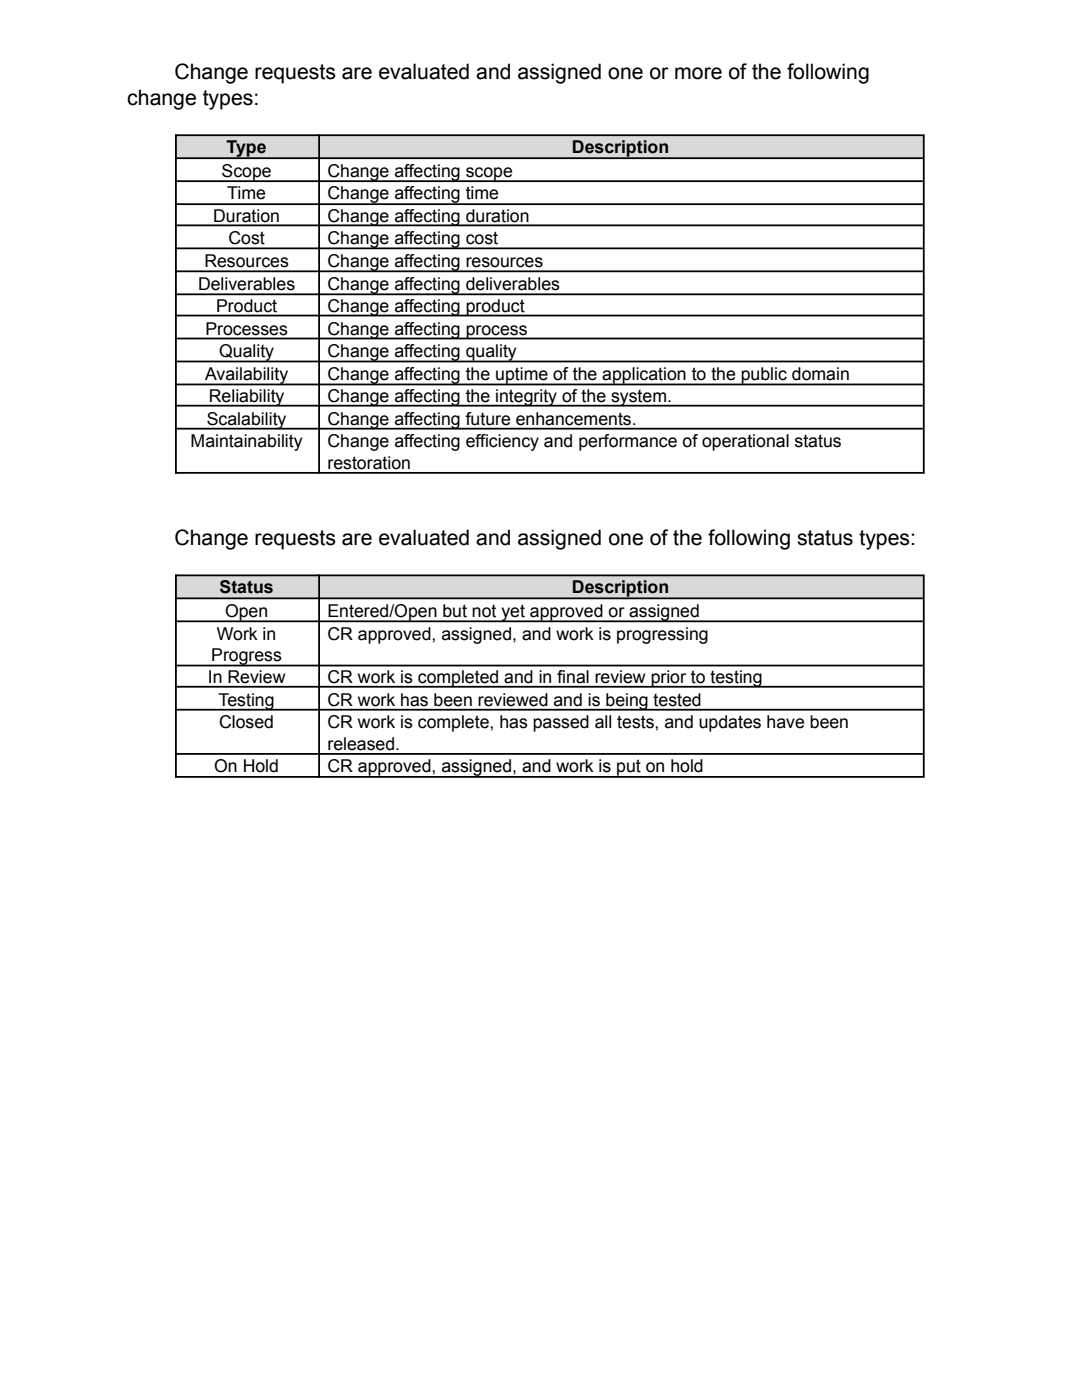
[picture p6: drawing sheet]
<svg xmlns="http://www.w3.org/2000/svg" width="216mm" height="279mm" viewBox="0 0 216 279" stroke-linecap="round" stroke-linejoin="round" font-family="sans-serif">
<defs><g id="words">
<g font-size="4.2">
<text x="34.8" y="15.9">Change requests are evaluated and assigned one or more of the following</text>
<text x="25.4" y="20.9">change types:</text>
<text x="34.8" y="108.7">Change requests are evaluated and assigned one of the following status types:</text>
</g>
<g font-size="3.5">
<text x="44.2" y="35.3">Scope</text>
<text x="45.2" y="30.5">Type</text>
<text x="65.4" y="35.3">Change affecting scope</text>
<text x="114.1" y="30.5">Description</text>
<text x="45.4" y="39.8">Time</text>
<text x="65.4" y="39.8">Change affecting time</text>
<text x="42.5" y="44.3">Duration</text>
<text x="65.4" y="44.3">Change affecting duration</text>
<text x="40.8" y="53.3">Resources</text>
<text x="45.6" y="48.8">Cost</text>
<text x="65.4" y="48.8">Change affecting cost</text>
<text x="65.4" y="53.3">Change affecting resources</text>
<text x="39.5" y="57.8">Deliverables</text>
<text x="65.4" y="57.8">Change affecting deliverables</text>
<text x="43.1" y="62.3">Product</text>
<text x="65.4" y="62.3">Change affecting product</text>
<text x="41" y="66.8">Processes</text>
<text x="43.7" y="71.3">Quality</text>
<text x="65.4" y="66.8">Change affecting process</text>
<text x="65.4" y="71.3">Change affecting quality</text>
<text x="40.9" y="75.8">Availability</text>
<text x="65.4" y="75.8">Change affecting the uptime of the application to the public domain</text>
<text x="41.7" y="80.3">Reliability</text>
<text x="65.4" y="80.3">Change affecting the integrity of the system.</text>
<text x="38" y="89.3">Maintainability</text>
<text x="41.3" y="84.8">Scalability</text>
<text x="65.4" y="84.8">Change affecting future enhancements.</text>
<text x="65.4" y="89.3">Change affecting efficiency and performance of operational status</text>
<text x="65.4" y="93.5">restoration</text>
<text x="43.8" y="118.4">Status</text>
<text x="114.1" y="118.4">Description</text>
<text x="44.9" y="123.1">Open</text>
<text x="65.4" y="123.1">Entered/Open but not yet approved or assigned</text>
<text x="42.2" y="131.9">Progress</text>
<text x="43.3" y="127.6">Work in</text>
<text x="65.4" y="127.6">CR approved, assigned, and work is progressing</text>
<text x="41.5" y="136.4">In Review</text>
<text x="65.4" y="136.4">CR work is completed and in final review prior to testing</text>
<text x="43.6" y="140.9">Testing</text>
<text x="65.4" y="140.9">CR work has been reviewed and is being tested</text>
<text x="43.7" y="145.4">Closed</text>
<text x="65.4" y="145.4">CR work is complete, has passed all tests, and updates have been</text>
<text x="65.4" y="149.6">released.</text>
<text x="42.7" y="154.1">On Hold</text>
<text x="65.4" y="154.1">CR approved, assigned, and work is put on hold</text>
</g>
</g></defs>
<g fill="#d9d9d9">
<path d="M34.9 26.9h28.6v4.7h-28.6z"/>
<path d="M63.5 26.9h120.6v4.7h-120.6z"/>
<path d="M34.9 114.7h28.6v4.8h-28.6z"/>
<path d="M63.5 114.7h120.6v4.8h-120.6z"/>
</g>
<g fill="none" stroke="#000" stroke-width=".35">
<path d="M34.9 27h149.2M34.9 31.6h149.2M34.9 36.2h149.2M35.1 26.8v67.7M63.7 26.8v67.7M184.3 26.8v67.7M34.9 40.7h149.2M34.9 45h149.2M34.9 49.6h149.2M34.9 54.2h149.2M34.9 58.7h149.2M34.9 63h149.2"/>
<path d="M34.9 67.6h149.2M34.9 72.1h149.2M34.9 76.7h149.2M34.9 81h149.2M34.9 85.5h149.2M34.9 94.4h149.2M34.9 114.8h149.2M34.9 119.4h149.2M35.1 114.7v40.5M63.7 114.7v40.5M184.3 114.7v40.5M34.9 124h149.2"/>
<path d="M34.9 132.8h149.2M34.9 137.1h149.2M34.9 141.6h149.2M34.9 150.5h149.2M34.9 155h149.2"/>
</g>
<use href="#words"/>
</svg>
